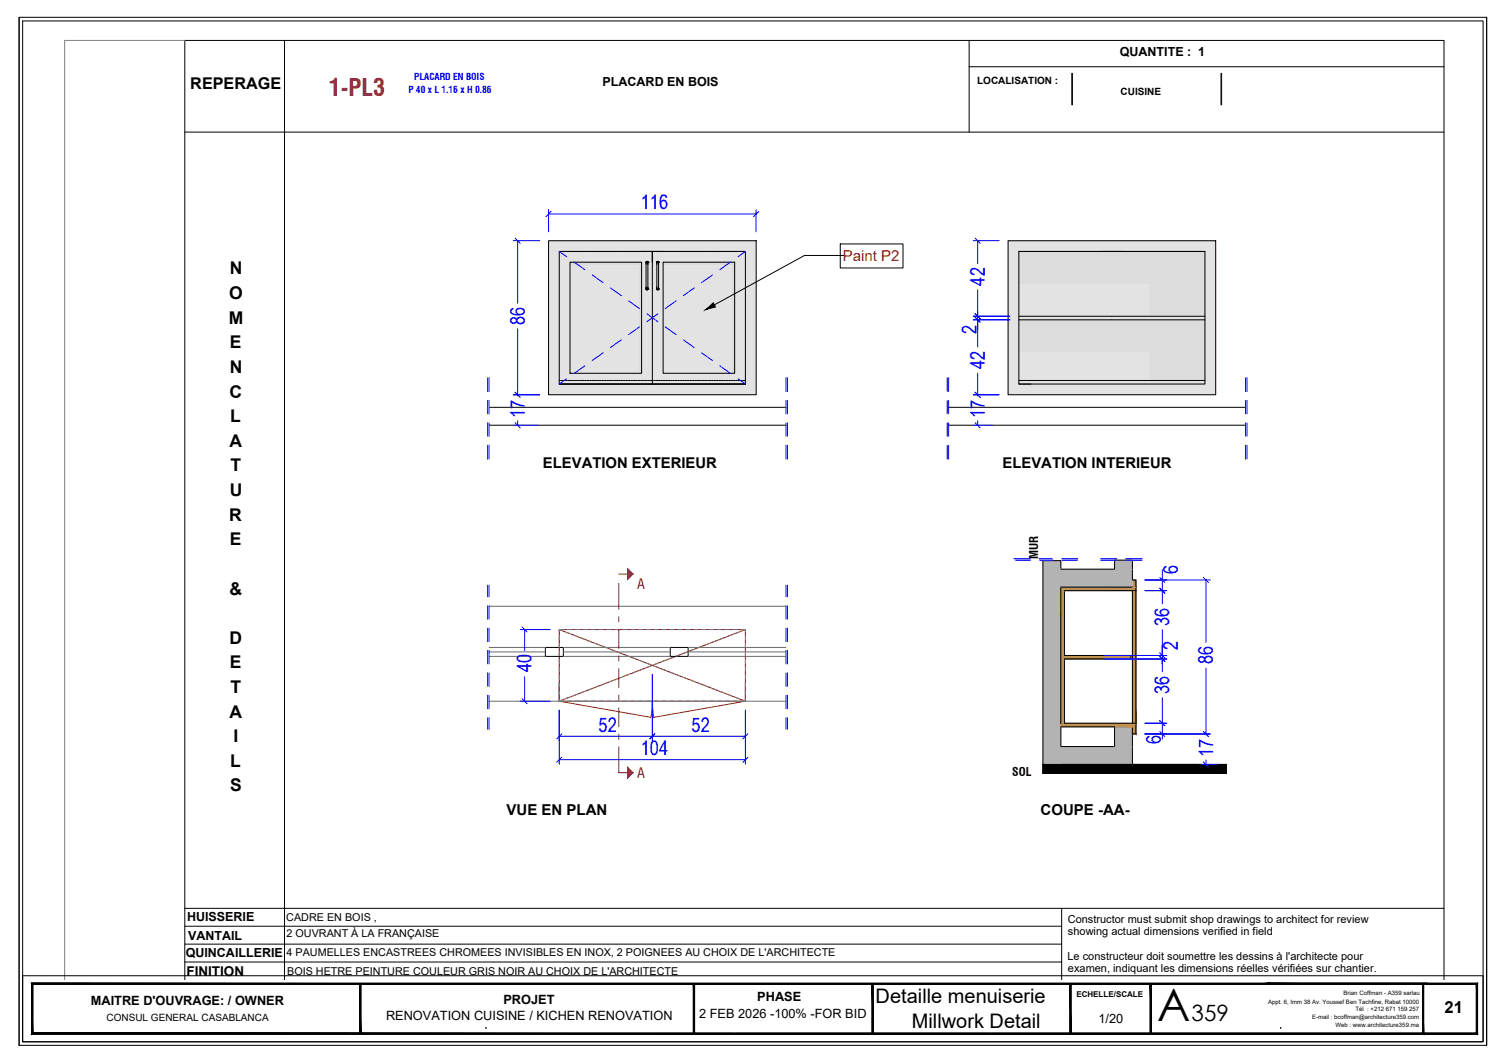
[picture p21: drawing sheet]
<svg xmlns="http://www.w3.org/2000/svg" width="420mm" height="297mm" viewBox="0 0 420 297" stroke-linecap="round" stroke-linejoin="round" font-family="sans-serif">
<defs><g id="words">
<text font-size="12.5" x="323.2" y="285.1">A</text>
<text font-size="6.6" fill="#f00" x="91.9" y="26.8">1-PL3</text>
<text font-size="6.3" x="332.9" y="285.1">359</text>
<g font-size="5.6" fill="#00f">
<text x="179" y="58.4">116</text>
<text x="275.1" y="79.7" transform="rotate(-90 275.1 79.7)">42</text>
<text x="146.6" y="90.7" transform="rotate(-90 146.6 90.7)">86</text>
<text x="272.8" y="93.4" transform="rotate(-90 272.8 93.4)">2</text>
<text x="275.1" y="103" transform="rotate(-90 275.1 103)">42</text>
<text x="146.6" y="116.7" transform="rotate(-90 146.6 116.7)">17</text>
<text x="275.1" y="116.7" transform="rotate(-90 275.1 116.7)">17</text>
<text x="329" y="160.3" transform="rotate(-90 329 160.3)">6</text>
<text x="326.7" y="174.7" transform="rotate(-90 326.7 174.7)">36</text>
<text x="329" y="181.4" transform="rotate(-90 329 181.4)">2</text>
<text x="338.8" y="185.4" transform="rotate(-90 338.8 185.4)">86</text>
<text x="148.5" y="187.7" transform="rotate(-90 148.5 187.7)">40</text>
<text x="326.7" y="193.7" transform="rotate(-90 326.7 193.7)">36</text>
<text x="167.2" y="204.2">52</text>
<text x="193.2" y="204.2">52</text>
<text x="324.3" y="207.6" transform="rotate(-90 324.3 207.6)">6</text>
<text x="179" y="210.8">104</text>
<text x="338.9" y="211.4" transform="rotate(-90 338.9 211.4)">17</text>
</g>
<g font-size="5.6">
<text x="244.6" y="279.9">Detaille menuiserie</text>
<text x="254.7" y="287">Millwork Detail</text>
</g>
<g font-size="4.9">
<text x="64.2" y="76.6">N</text>
<text x="64" y="83.5">O</text>
<text x="63.9" y="90.4">M</text>
<text x="64.2" y="97.2">E</text>
<text x="64.2" y="104.1">N</text>
<text x="64.2" y="111">C</text>
<text x="64.3" y="117.9">L</text>
<text x="64.2" y="124.8">A</text>
<text x="64.4" y="131.6">T</text>
<text x="64.2" y="138.5">U</text>
<text x="64" y="145.4">R</text>
<text x="64.2" y="152.2">E</text>
<text x="64.1" y="166">&amp;</text>
<text x="64.1" y="179.7">D</text>
<text x="64.2" y="186.6">E</text>
<text x="64.4" y="193.5">T</text>
<text x="64.2" y="200.3">A</text>
<text x="65.2" y="207.2">I</text>
<text x="64.3" y="214">L</text>
<text x="64.3" y="220.9">S</text>
</g>
<text font-size="4.6" x="403.5" y="282.8">21</text>
<text font-size="4.5" x="53.2" y="24.7">REPERAGE</text>
<text font-size="4.2" fill="#e40006" x="235.4" y="72.8">Paint P2</text>
<g font-size="4.2">
<text x="141.5" y="227.5">VUE EN PLAN</text>
<text x="290.7" y="227.5">COUPE -AA-</text>
</g>
<g font-size="4.1">
<text x="151.7" y="130.6">ELEVATION EXTERIEUR</text>
<text x="280.1" y="130.6">ELEVATION INTERIEUR</text>
</g>
<g font-size="4" fill="#a80f02">
<text x="178" y="164.3">A</text>
<text x="178" y="217.2">A</text>
</g>
<text font-size="3.8" x="52.1" y="272.6">FINITION</text>
<g font-size="3.6">
<text x="25.4" y="280.7">MAITRE D'OUVRAGE: / OWNER</text>
<text x="140.6" y="280.4">PROJET</text>
<text x="211.6" y="279.4">PHASE</text>
<text x="107.8" y="284.7">RENOVATION CUISINE / KICHEN RENOVATION</text>
<text x="195.3" y="284.3">2 FEB 2026 -100% -FOR BID</text>
<text x="306.9" y="285.5">1/20</text>
</g>
<g font-size="3.5">
<text x="312.8" y="15.6">QUANTITE : 1</text>
<text x="168.3" y="23.9">PLACARD EN BOIS</text>
<text x="52.3" y="257.2">HUISSERIE</text>
<text x="52.5" y="262.3">VANTAIL</text>
<text x="51.9" y="267.2">QUINCAILLERIE</text>
</g>
<g font-size="3.3">
<text x="290" y="156.2" transform="rotate(-90 290 156.2)">MUR</text>
<text x="282.8" y="216.6">SOL</text>
</g>
<g font-size="3.1">
<text x="298.3" y="257.6">Constructor must submit shop drawings to architect for review</text>
<text x="298.3" y="261">showing actual dimensions verified in field</text>
<text x="298.2" y="267.9">Le constructeur doit soumettre les dessins à l'architecte pour</text>
<text x="298.3" y="271.3">examen, indiquant les dimensions réelles vérifiées sur chantier.</text>
</g>
<g font-size="3">
<text x="80" y="257.2">CADRE EN BOIS ,</text>
<text x="80.1" y="261.7">2 OUVRANT À LA FRANÇAISE</text>
<text x="80.1" y="266.8">4 PAUMELLES ENCASTREES CHROMEES INVISIBLES EN INOX, 2 POIGNEES AU CHOIX DE L'ARCHITECTE</text>
<text x="80.2" y="272.2">BOIS HETRE PEINTURE COULEUR GRIS NOIR AU CHOIX DE L'ARCHITECTE</text>
</g>
<g font-size="2.8">
<text x="273" y="23.3">LOCALISATION :</text>
<text x="313.1" y="26.4">CUISINE</text>
<text x="29.7" y="285">CONSUL GENERAL CASABLANCA</text>
</g>
<g font-size="2.7" fill="#00f">
<text x="115.7" y="22.3">PLACARD EN BOIS</text>
<text x="114.1" y="26">P 40 x L 1.16 x H 0.86</text>
</g>
<text font-size="2.2" x="300.7" y="278.3">ECHELLE/SCALE</text>
<g font-size="1.7">
<text x="354.3" y="280.2">Appt. 6, Imm 38 Av. Youssef Ben Tachfine, Rabat 10000</text>
<text x="375.3" y="277.8">Brian Coffman - A359 sarlau</text>
<text x="366.5" y="284.5">E-mail : bcoffman@architecture359.com</text>
<text x="373.1" y="286.7">Web : www.architecture359.ma</text>
<text x="378.7" y="282.4">Tél : +212 671 159 257</text>
</g>
</g></defs>
<g fill="#e3e3e3" stroke="#e3e3e3" stroke-width=".28">
<path d="M281.6 67.2l58 43v-43zM281.6 67.2l58 43h-58z"/>
<path d="M153.2 67.2l58 43v-43zM153.2 67.2l58 43h-58z"/>
</g>
<g fill="#dcdcdc" stroke="#dcdcdc" stroke-width=".28">
<path d="M284.6 70.2l52 8.8v-8.8zM284.6 70.2l52 8.8h-52z"/>
<path d="M321.3 79l15.3 9.3v-9.3zM321.3 79l15.3 9.3h-15.3z"/>
<path d="M284.6 89.3l52 8.8v-8.8zM284.6 89.3l52 8.8h-52z"/>
<path d="M321.3 98.1l15.3 8.1v-8.1zM321.3 98.1l15.3 8.1h-15.3z"/>
<path d="M185.3 73.2l19.9 .5v-.5zM185.3 73.2l19.9 .5h-19.9z"/>
<path d="M204.7 73.7l.5 30.5v-30.5zM204.7 73.7l.5 30.5h-.5z"/>
<path d="M159.2 73.2l20 .5v-.5zM159.2 73.2l20 .5h-20z"/>
<path d="M178.7 73.7l.5 30.5v-30.5zM178.7 73.7l.5 30.5h-.5z"/>
</g>
<path d="M156.2 190.7v5.1M208.2 190.7v5.1" fill="none" stroke="#000" stroke-width=".28"/>
<!-- layer: Portes ARCHICAD_Stylo_No__20 -->
<path d="M156.2 175.8h52v20h-52zM156.2 175.8l52 20-25.6 4.5-.4-4.6-.3 4.6-25.7-4.5M208.2 175.8l-52 20" fill="none" stroke="#e40006" stroke-width=".28"/>
<g fill="#b3b3b3" stroke="#b3b3b3" stroke-width=".28">
<path d="M311.4 208.4l5 5h-5z"/>
<path d="M311.4 208.4h5v5z"/>
<path d="M291.4 156.5l5 56.9v-56.9zM291.4 156.5l5 56.9h-5z"/>
<path d="M296.4 208.4l15 5v-5zM296.4 208.4l15 5h-15z"/>
<path d="M311.4 202.9l5 5.5v-5.5zM311.4 202.9l5 5.5h-5z"/>
<path d="M296.4 158.9l20 5v-5zM296.4 158.9l20 5h-20z"/>
<path d="M311.4 156.4l5 2.5v-2.5zM311.4 156.4l5 2.5h-5z"/>
</g>
<path d="M291.4 156.5h5v2.4h15v-2.5h5v5.5h1v43h-1v-2v10.5h-20h46.2v2.5h-51.3zM297.3 164.9h19.1v37h-19.1v-17.9h18.6v-1h-18.6zM316.4 163.9h-20v38M152.4 180.7h5v2.5h-5zM187.2 180.7h5v2.5h-5zM296.4 202.9h15v5.5h-15z" fill="none" stroke="#000" stroke-width=".28"/>
<path d="M291.3 213.4l51.3 2.5v-2.5zM291.3 213.4l51.3 2.5h-51.3z" fill="#000" stroke="#000" stroke-width=".28"/>
<g fill="#bd8b17" stroke="#bd8b17" stroke-width=".28">
<path d="M316.4 201.9h1l-1 1z"/>
<path d="M296.4 163.9h.9v1z"/>
<path d="M316.4 163.9l1 1h-1z"/>
<path d="M316.4 163.9h1v1z"/>
<path d="M317.4 201.9v1h-1zM316.4 202.9l1 2v-2zM316.4 202.9l1 2h-1z"/>
<path d="M296.4 201.9l20 1v-1zM296.4 201.9l20 1h-20z"/>
<path d="M296.4 163.9l.9 1h-.9zM296.4 164.9l.9 37v-37zM296.4 164.9l.9 37h-.9z"/>
<path d="M297.3 163.9l19.1 1v-1zM297.3 163.9l19.1 1h-19.1z"/>
<path d="M316.4 161.9l1 2v-2zM316.4 161.9l1 2h-1z"/>
<path d="M297.3 183l18.6 1v-1zM297.3 183l18.6 1h-18.6z"/>
<path d="M316.4 164.9l1 37v-37zM316.4 164.9l1 37h-1z"/>
</g>
<path d="M136.6 169.3h83M136.6 183.2h15.8M136.6 182h15.8M136.6 180.7h15.8M136.6 195.8h83M157.4 183.2h29.8M157.4 182h29.8M157.4 180.7h29.8M192.2 183.2h27.4M192.2 182h27.4M192.2 180.7h27.4" fill="none" stroke="#6a6a6a" stroke-width=".28"/>
<g fill="none" stroke="#808080" stroke-width=".28">
<path d="M156.2 175.8h1.3M156.2 175.8v.6M156.2 177.5v1.1M156.2 179.7v1.1M156.2 175.8l.9 .3M158.1 176.5l1 .4M158.6 175.8h1.1M160.2 177.3l1 .4M160.8 175.8h1.1M162.2 178l1 .4M163 175.8h1.1M164.3 178.8l1 .4"/>
<path d="M165.2 175.8h1.1M166.3 179.6l1 .4M167.4 175.8h1.1M169.6 175.8h1.1M171.8 175.8h1.1M174 175.8h1.1M176.2 175.8h1.1M178.4 175.8h1.1M180.6 175.8h1.1M182.8 175.8h1.1M185 175.8h1.1M187.2 175.8h1.1"/>
<path d="M189.4 175.8h1.1M191.6 175.8h1.1M193.8 175.8h1.1M196 175.8h1.1M198.2 179.6l-1.1 .4M198.2 175.8h1.1M200.2 178.8l-1 .4M200.4 175.8h1.1M202.3 178l-1.1 .4M202.6 175.8h1.1M204.3 177.3l-1 .4M204.8 175.8h1.1"/>
<path d="M206.4 176.5l-1.1 .4M207 175.8h1.2v.6M208.2 177.5v1.1M208.2 179.7v1.1M208.2 175.8l-.8 .3M156.2 195.1v.7h1.3M156.2 181.9v1.1M156.2 184.1v1.1M156.2 186.3v1.1M156.2 188.5v1.1M156.2 190.7v1.1M156.2 192.9v1.1"/>
<path d="M157.1 195.4l-.9 .4M158.6 195.8h1.1M159.1 194.6l-1 .4M160.8 195.8h1.1M161.2 193.9l-1 .3M163 195.8h1.1M163.2 193l-1 .4M165.2 195.8h1.1M165.3 192.3l-1 .4M167.3 191.5l-1 .4M167.4 195.8h1.1M168.4 180.4l1 .4"/>
<path d="M169.4 190.7l-1 .4M169.6 195.8h1.1M170.4 181.2l1 .4M171.4 189.9l-1 .4M171.8 195.8h1.1M172.5 182l1 .4M173.5 189.1l-1 .4M174 195.8h1.1M174.5 182.8l1.1 .4M175.6 188.3l-1.1 .4M176.2 195.8h1.1M176.6 183.6l1 .4"/>
<path d="M177.6 187.5l-1 .4M178.4 195.8h1.1M178.6 184.4l1.1 .4M179.7 186.7l-1.1 .4M180.6 195.8h1.1M180.7 185.2l1 .4M181.7 186l-1 .3M182.8 186l1 .3M182.8 195.8h1.1M183.8 185.2l-1 .4M184.8 186.7l1 .4M185 195.8h1.1"/>
<path d="M185.8 184.4l-1 .4M186.9 187.5l1 .4M187.2 195.8h1.1M187.9 183.6l-1 .4M188.9 188.3l1 .4M189.4 195.8h1.1M189.9 182.8l-1 .4M191 189.1l1 .4M191.6 195.8h1.1M192 182l-1 .4M193 189.9l1.1 .4M193.8 195.8h1.1"/>
<path d="M194.1 181.2l-1.1 .4M195.1 190.7l1 .4M196 195.8h1.1M196.1 180.4l-1 .4M197.1 191.5l1.1 .4M198.2 195.8h1.1M199.2 192.3l1 .4M200.4 195.8h1.1M201.2 193l1.1 .4M202.6 195.8h1.1M203.3 193.9l1 .3M204.8 195.8h1.1"/>
<path d="M205.3 194.6l1.1 .4M207.4 195.4l.8 .4M208.2 195.1v.7h-1.2M208.2 181.9v1.1M208.2 184.1v1.1M208.2 186.3v1.1M208.2 188.5v1.1M208.2 190.7v1.1M208.2 192.9v1.1"/>
</g>
<!-- layer: 0_Stylo_No__6 -->
<g fill="none" stroke="#00f" stroke-width=".28">
<path d="M156.2 70.2l2.1 1.5M160.3 73.1l3.1 2.2M165.4 76.8l3.1 2.1M199.1 76.8l-3.1 2.1M204.1 73.1l-3 2.2M208.2 70.2l-2 1.5M168.5 98.5l-3.1 2.2M170.5 80.4l3.1 2.1M173.6 94.9l-3.1 2.1M175.6 84l3.1 2.2M178.7 91.2l-3.1 2.2M180.7 87.6l3.1 2.2"/>
<path d="M183.8 87.6l-3.1 2.2M185.8 91.2l3.1 2.2M188.9 84l-3.1 2.2M190.9 94.9l3.1 2.1M194 80.4l-3.1 2.1M196 98.5l3.1 2.2M136.2 105.4v3.9M136.2 111.8v3.8M136.2 118.1v3.7M136.6 105.4v3.9M136.6 111.8v3.8M136.6 118.1v3.7"/>
<path d="M158.3 105.7l-2.1 1.5M163.4 102.1l-3.1 2.2M201.1 102.1l3 2.2M206.2 105.7l2 1.5M219.6 105.4v3.9M219.6 111.8v3.8M219.6 118.1v3.7M220 105.4v3.9M220 111.8v3.8M220 118.1v3.7M264.6 105.4v3.9M264.6 111.8v3.8"/>
<path d="M264.6 118.1v3.7M265 105.4v3.9M265 111.8v3.8M265 118.1v3.7M348 105.4v3.9M348 111.8v3.8M348 118.1v3.7M348.4 105.4v3.9M348.4 111.8v3.8M348.4 118.1v3.7M136.2 124.3v3.9M136.6 124.3v3.9"/>
<path d="M219.6 124.3v3.9M220 124.3v3.9M264.6 124.3v3.9M265 124.3v3.9M348 124.3v3.9M348.4 124.3v3.9M283.2 156h4.6M283.6 156.4h4.4M290.3 156h3.7M290.5 156.4h3.7M296.5 156h4.6M296.7 156.4h4.4"/>
<path d="M307.5 156.4h4.5M307.5 156h4.5M314.5 156.4h4.6M314.5 156h4.6M136.2 163.4v3.2M136.2 169.1v3.8M136.2 175.4v3.7M136.6 163.4v3.2M136.6 169.1v3.8M136.6 175.4v3.7M219.6 163.4v3.2M219.6 169.1v3.8"/>
<path d="M219.6 175.4v3.7M220 163.4v3.2M220 169.1v3.8M220 175.4v3.7M136.2 181.6v3.8M136.2 187.9v3.7M136.2 194.1v3.8M136.6 181.6v3.8M136.6 187.9v3.7M136.6 194.1v3.8M219.6 181.6v3.8M219.6 187.9v3.7"/>
<path d="M219.6 194.1v3.8M220 181.6v3.8M220 187.9v3.7M220 194.1v3.8M136.2 200.3v3.3M136.6 200.3v3.3M219.6 200.3v3.3M220 200.3v3.3"/>
</g>
<!-- layer: _ARCHI-MURS_Stylo_No__41 -->
<path d="M51.6 273.6v-262.3h351.8v262.3" fill="none" stroke="#000" stroke-width=".28"/>
<!-- layer: _ARCHI-MURS_Stylo_No__2 -->
<path d="M51.6 11.3h-33.5v262.3" fill="none" stroke="#808080" stroke-width=".28"/>
<!-- layer: _ARCHI-MURS_Stylo_No__1 -->
<path d="M270.7 18.6h132.7M270.7 11.3v25.6M299.4 20.5v8.8M299.6 20.5v8.8M341.1 20.5v8.8M341.3 20.5v8.8M51.6 253.6h351.8M51.6 258.6h245M51.6 268.6h245M51.6 263.6h245" fill="none" stroke="#000" stroke-width=".28"/>
<!-- layer: _ARCHI-TABLEAUX_Stylo_No__1 -->
<path d="M79.5 11.3v262.3M51.6 36.9h351.8M296.6 253.6v20" fill="none" stroke="#000" stroke-width=".28"/>
<!-- layer: 0_Stylo_No__7 -->
<g fill="none" stroke="#000" stroke-width=".28">
<path d="M153.2 67.2h58v43h-58zM156.2 70.2h.3M156.7 70.2h.3M157.2 70.2h.3M157.6 70.2h.4M158.1 70.2h.4M158.6 70.2h.3M159.1 70.2h.3M159.2 73.2h20v31h-20zM159.6 70.2h.3M160 70.2h.4M160.5 70.2h.3"/>
<path d="M161 70.2h.3M161.5 70.2h.3M161.9 70.2h.4M162.4 70.2h.3M162.9 70.2h.3M163.4 70.2h.3M163.9 70.2h.3M164.3 70.2h.3M164.8 70.2h.3M165.3 70.2h.3M165.8 70.2h.3M166.2 70.2h.3"/>
<path d="M166.7 70.2h.3M167.2 70.2h.3M167.7 70.2h.3M168.1 70.2h.3M168.6 70.2h.3M169.1 70.2h.3M169.6 70.2h.3M170 70.2h.3M170.5 70.2h.3M171 70.2h.3M171.5 70.2h.3M171.9 70.2h.4"/>
<path d="M172.4 70.2h.3M172.9 70.2h.3M173.4 70.2h.3M173.8 70.2h.4M174.3 70.2h.3M174.8 70.2h.3M175.3 70.2h.3M175.7 70.2h.4M176.2 70.2h.4M176.7 70.2h.3M177.2 70.2h.3M177.7 70.2h.3"/>
<path d="M178.1 70.2h.4M178.6 70.2h.3M179.1 70.2h29.1v37M180.5 73.2v7.6M180.5 73.2h.1M180.5 73.1h.1M180.5 73.1v.1M180.5 73.1l.2-.2 .3 .2M181 73.1v.1M181 73.1h.1M181 73.2v7.6M181 73.2h.1"/>
<path d="M181.9 70.2h.3v3v-3h3.1M183.5 73.2v7.6l.2 .1 .3-.1M183.5 73.2h.1M183.5 73.1h.1M184 73.1l-.3-.2-.2 .3M184 73.1v.1M184 73.1h.1M184 73.2v7.6M184 73.2h.1M185.3 73.2h19.9v31h-19.9zM281.6 67.2h58v43h-58zM284.6 70.2h52v37h-52z"/>
<path d="M284.6 70.2h.3M285.1 70.2h.3M285.6 70.2h.3M286 70.2h.3M286.5 70.2h.3M287 70.2h.3M287.5 70.2h.3M287.9 70.2h.3M288.4 70.2h.3M288.9 70.2h.3M289.4 70.2h.3M289.8 70.2h.4"/>
<path d="M290.3 70.2h.3M290.8 70.2h.3M291.3 70.2h.3M291.7 70.2h.4M292.2 70.2h.3M292.7 70.2h.3M293.2 70.2h.3M293.6 70.2h.4M294.1 70.2h.3M294.6 70.2h.3M295.1 70.2h.3M295.6 70.2h.3"/>
<path d="M296 70.2h.4M296.5 70.2h.3M297 70.2h.3M297.5 70.2h.3M297.9 70.2h.4M298.4 70.2h.3M298.9 70.2h.3M299.4 70.2h.3M299.8 70.2h.4M300.3 70.2h.3M300.8 70.2h.3M301.3 70.2h.3"/>
<path d="M301.8 70.2h.3M302.2 70.2h.3M302.7 70.2h.3M303.2 70.2h.3M303.7 70.2h.3M304.1 70.2h.3M304.6 70.2h.3M305.1 70.2h.3M305.6 70.2h.3M306 70.2h.3M306.5 70.2h.3M307 70.2h.3"/>
<path d="M307.5 70.2h.3M307.6 70.2h3h-.3M307.9 70.2h.4M308.4 70.2h.3M308.9 70.2h.3M309.4 70.2h.3M309.8 70.2h.4M310.6 70.2h3.2M313.9 70.2h.4M314.4 70.2h.3M314.9 70.2h.3M315.4 70.2h.3"/>
<path d="M315.8 70.2h.4M316.3 70.2h.3M316.8 70.2h.3M317.3 70.2h.3M317.8 70.2h.3M318.2 70.2h.3M318.7 70.2h.3M319.2 70.2h.3M319.7 70.2h.3M320.1 70.2h.3M320.6 70.2h.3M321.1 70.2h.3"/>
<path d="M321.6 70.2h.3M322 70.2h.3M322.5 70.2h.3M323 70.2h.3M323.5 70.2h.3M323.9 70.2h.4M324.4 70.2h.3M324.9 70.2h.3M325.4 70.2h.3M325.8 70.2h.4M326.3 70.2h.3M326.8 70.2h.3"/>
<path d="M327.3 70.2h.3M327.7 70.2h.4M328.2 70.2h.3M328.7 70.2h.3M329.2 70.2h.3M329.6 70.2h.4M330.1 70.2h.4M330.6 70.2h.3M331.1 70.2h.3M331.6 70.2h.3M332 70.2h.4M332.5 70.2h.3"/>
<path d="M333 70.2h.3M333.5 70.2h.3M333.9 70.2h.4M334.4 70.2h.3M334.9 70.2h.3M335.4 70.2h.3M335.9 70.2h.3M336.3 70.2h.3M180.5 80.7h.1M180.5 80.8h.1M180.5 80.8h.5M181 80.8h.1"/>
<path d="M181 80.7h.1M183.5 80.7h.1M184 80.7h.1M184 80.8h.1M284.6 88.3h52M284.6 89.3h52M136.6 113.7h83M156.2 106.2h.3M156.5 107.2h-.3h52M156.7 106.2h.3M157.2 106.2h.3M157.6 106.2h.4"/>
<path d="M158.1 106.2h.4M158.6 106.2h.3M159.1 106.2h.3M159.6 106.2h.3M160 106.2h.4M160.5 106.2h.3M161 106.2h.3M161.5 106.2h.3M161.9 106.2h.4M162.4 106.2h.3M162.9 106.2h.3M163.4 106.2h.3"/>
<path d="M163.9 106.2h.3M164.3 106.2h.3M164.8 106.2h.3M165.3 106.2h.3M165.8 106.2h.3M166.2 106.2h.3M166.7 106.2h.3M167.2 106.2h.3M167.7 106.2h.3M168.1 106.2h.3M168.6 106.2h.3M169.1 106.2h.3"/>
<path d="M169.6 106.2h.3M170 106.2h.3M170.5 106.2h.3M171 106.2h.3M171.5 106.2h.3M171.9 106.2h.4M172.4 106.2h.3M172.9 106.2h.3M173.4 106.2h.3M173.8 106.2h.4M174.3 106.2h.3M174.8 106.2h.3"/>
<path d="M175.3 106.2h.3M175.7 106.2h.4M176.2 106.2h.4M176.7 106.2h.3M177.2 106.2h.3M177.7 106.2h.3M178.1 106.2h.4M178.6 106.2h.3M179.1 106.2h.3M179.6 106.2h.3M180 106.2h.4M180.5 106.2h.3"/>
<path d="M181 106.2h.3M181.5 106.2h.3M181.9 106.2h.6M182.5 107.2h-26.3v-37h26v37h26M182.7 107.2h.3M182.7 106.2h.3M183.2 107.2h.3M183.2 106.2h.3M183.6 107.2h.4M183.6 106.2h.4M184.1 107.2h.3M184.1 106.2h.3"/>
<path d="M184.6 107.2h.3M184.6 106.2h.3M185.1 107.2h.3M185.1 106.2h.3M185.5 107.2h.4M185.5 106.2h.4M186 107.2h.4M186 106.2h.4M186.5 107.2h.3M186.5 106.2h.3M187 107.2h.3M187 106.2h.3"/>
<path d="M187.5 107.2h.3M187.5 106.2h.3M187.9 107.2h.4M187.9 106.2h.4M188.4 107.2h.3M188.4 106.2h.3M188.9 107.2h.3M188.9 106.2h.3M189.4 107.2h.3M189.4 106.2h.3M189.8 107.2h.4M189.8 106.2h.4"/>
<path d="M190.3 107.2h.3M190.3 106.2h.3M190.8 107.2h.3M190.8 106.2h.3M191.3 107.2h.3M191.3 106.2h.3M191.7 107.2h.4M191.7 106.2h.4M192.2 107.2h.4M192.2 106.2h.4M192.7 107.2h.3M192.7 106.2h.3"/>
<path d="M193.2 107.2h.3M193.2 106.2h.3M193.7 107.2h.3M193.7 106.2h.3M194.1 107.2h.4M194.1 106.2h.4M194.6 107.2h.3M194.6 106.2h.3M195.1 107.2h.3M195.1 106.2h.3M195.6 107.2h.3M195.6 106.2h.3"/>
<path d="M196 107.2h.4M196 106.2h.4M196.5 107.2h.3M196.5 106.2h.3M197 107.2h.3M197 106.2h.3M197.5 107.2h.3M197.5 106.2h.3M198 107.2h.3M198 106.2h.3M198.4 107.2h.3M198.4 106.2h.3"/>
<path d="M198.9 107.2h.3M198.9 106.2h.3M199.4 107.2h.3M199.4 106.2h.3M199.9 107.2h.3M199.9 106.2h.3M200.3 107.2h.3M200.3 106.2h.3M200.8 107.2h.3M200.8 106.2h.3M201.3 107.2h.3M201.3 106.2h.3"/>
<path d="M201.8 107.2h.3M201.8 106.2h.3M202.2 107.2h.3M202.2 106.2h.3M202.7 107.2h.3M202.7 106.2h.3M203.2 107.2h.3M203.2 106.2h.3M203.7 107.2h.3M203.7 106.2h.3M204.1 107.2h.3M204.1 106.2h.3"/>
<path d="M204.6 107.2h.3M204.6 106.2h.3M205.1 107.2h.3M205.1 106.2h.3M205.6 107.2h.3M205.6 106.2h.3M206 107.2h.4M206 106.2h.4M206.5 107.2h.3M206.5 106.2h.3M207 107.2h.3M207 106.2h.3"/>
<path d="M207.5 107.2h.3M207.5 106.2h.3M207.9 107.2h.3M207.9 106.2h.3M265 113.7h83M284.6 107.2h3.4M284.6 106.2h52"/>
</g>
<!-- layer: SectionCutEdges_Stylo_No__7 -->
<path d="M136.6 118.7h83M265 118.7h83M296.4 213.4h38.3" fill="none" stroke="#000" stroke-width=".28"/>
<!-- layer: 0_Stylo_No__1 -->
<path d="M316.4 164.9h1M316.4 201.9h1" fill="none" stroke="#000" stroke-width=".28"/>
<!-- layer: _ARCHI-MURS_Stylo_No__8 -->
<path d="M175.3 158.8l1.5 1.5-1.5 1.5zM172.9 160.3h2.4M172.9 215.7h2.4M175.3 214.2l1.5 1.5-1.5 1.5z" fill="none" stroke="#a80f02" stroke-width=".28"/>
<g fill="#a80f02" stroke="#a80f02" stroke-width=".28">
<path d="M175.3 158.8l1.5 1.5h-1.5zM175.3 160.3v1.5l1.5-1.5z"/>
<path d="M175.3 214.2l1.5 1.5h-1.5zM175.3 215.7v1.5l1.5-1.5z"/>
</g>
<!-- layer: 0_Stylo_No__8 -->
<path d="M172.9 162.9v7.2M172.9 172.2v1.4M172.9 175.7v5.3M172.9 183.1v1.4M172.9 186.7v5.2M172.9 194.1v1.4M172.9 197.6v5.3M172.9 205v1.4M172.9 208.5v7.2" fill="none" stroke="#a80f02" stroke-width=".28"/>
<!-- layer: _ARCHI-NME -->
<g fill="none" stroke="#00f" stroke-width=".28">
<path d="M153.2 58.5v6.2M153.2 59.7h58M211.2 58.5v6.2M143.4 67.2h7.3M144.6 67.2v17.4M271.9 67.2h7.2M273.1 67.2v6.4M144.6 91.8v18.7M271.9 89.3h10.2M271.9 88.3h10.2M273.1 86.9v5.2M273.1 80.9v7.4"/>
<path d="M273.1 89.3v7.6M143.4 118.7h6.9M143.4 110.2h7.3M144.6 117.4v1.3M271.9 118.7h5.3M271.9 110.2h7.2M273.1 104.2v6.3M273.1 117.4v1.3M324.7 159.1v9.5M145.3 175.8h8.4M146.6 175.8v5.8M319.8 164.9h6.1"/>
<path d="M319.8 161.9h18.3M324.7 175.8v7.2M336.9 161.9v17.4M145.3 195.8h8.4M146.6 188.9v6.9M156.2 198.3v15M182.2 188.2v18.6M208.2 198.3v15M308.6 184h17.3M308.6 183h17.3M324.7 194.8v11.5M324.7 180.1v5.3"/>
<path d="M324.7 184v3.6M336.9 186.5v18.7M156.2 205.5h52M156.2 212.1h52M319.8 204.9h18.3M319.8 201.9h6.1M335.6 213.4h4.5M336.9 212.1v1.3"/>
</g>
<!-- layer: 0 -->
<g fill="none" stroke="#00f" stroke-width=".28">
<path d="M153.9 59l-1.4 1.5M212 59l-1.5 1.5M143.9 66.5l1.4 1.4M272.4 66.5l1.4 1.4M272.4 88.6l1.4 1.4M272.4 87.6l1.4 1.4M143.9 118l1.4 1.4M143.9 109.5l1.4 1.4M272.4 118l1.4 1.4M272.4 109.5l1.4 1.4M145.8 175l1.5 1.5M324 164.2l1.4 1.4"/>
<path d="M324 161.2l1.4 1.4M336.2 161.2l1.4 1.4M145.8 195l1.5 1.5M324 183.3l1.4 1.4M324 182.3l1.4 1.4M157 204.8l-1.5 1.5M157 211.4l-1.5 1.4M182.9 204.8l-1.4 1.5M209 204.8l-1.5 1.5M209 211.4l-1.5 1.4M324 201.2l1.4 1.4M324 204.2l1.4 1.4"/>
<path d="M336.2 212.7l1.4 1.4M336.2 204.2l1.4 1.4"/>
</g>
<!-- layer: 2D - Etiquettes_Stylo_No__1 -->
<path d="M234.7 68.1h17.6v6.7h-17.6z" fill="none" stroke="#000" stroke-width=".28"/>
<!-- layer: 0 -->
<path d="M197.4 86.3l2.2-1.2 .3 .6zM197.4 86.3l2.2-1.2-.4-.6z" fill="#000" stroke="#000" stroke-width=".28"/>
<path d="M235.8 71.3h-11.1l-27.3 15" fill="none" stroke="#000" stroke-width=".28"/>
<!-- layer: Calque ArchiCAD_Stylo_No__1 -->
<path d="M354.5 274.5l44.2 .3v-.3zM354.5 274.5l44.2 .3h-44.2z" fill="#000" stroke="#000" stroke-width=".28"/>
<g fill="none" stroke="#000" stroke-width=".28">
<path d="M8.8 274.5h404v14.2h-404zM9.2 274.8h91.3v13.6h-91.3zM193.7 274.8v13.6M194 274.8v13.6M205 274.8h-104.2v13.6h104.2M205.4 274.8h71M243.6 274.8v13.6M243.9 274.8v13.6M276.8 274.8h22.1v13.6h-22.1M299.2 274.8h22.1v13.6h-22.1zM321.6 274.8h90.8v13.6h-90.8zM354.4 274.6l.1-.1v.1"/>
<path d="M354.5 274.5h44.2v.3h-44.2zM205.4 288.4h71"/>
</g>
<!-- layer: Calque ArchiCAD_Stylo_No__62 -->
<g fill="#000" stroke="#000" stroke-width=".28">
<path d="M8.8 274.5l.4 .3h-.4zM8.8 274.8h.4v13.6zM397.4 274.8h.3v13.6zM397.7 274.5v.3h-.3zM412.4 274.8h.4v13.6zM412.8 274.5v.3h-.4z"/>
<path d="M8.8 274.8v13.6h.4zM8.8 288.4h.4l-.4 .3z"/>
<path d="M100.5 274.8l.3 13.6v-13.6zM100.5 274.8l.3 13.6h-.3z"/>
<path d="M193.7 274.8l.3 13.6v-13.6zM193.7 274.8l.3 13.6h-.3z"/>
<path d="M243.6 274.8l.3 13.6v-13.6zM243.6 274.8l.3 13.6h-.3z"/>
<path d="M298.9 274.8l.3 13.6v-13.6zM298.9 274.8l.3 13.6h-.3z"/>
<path d="M321.3 274.8l.3 13.6v-13.6zM321.3 274.8l.3 13.6h-.3z"/>
<path d="M397.4 274.8v13.6h.3zM397.4 288.4h.3v.3z"/>
<path d="M412.4 274.8v13.6h.4zM412.4 288.4h.4v.3z"/>
<path d="M8.8 274.5l403.6 .3 .4-.3zM8.8 274.5l403.6 .3h-403.2z"/>
<path d="M9.2 288.4l403.6 .3-.4-.3zM8.8 288.7l.4-.3 403.6 .3z"/>
</g>
<path d="M5.3 4.8h410v287h-410z" fill="none" stroke="#000" stroke-width=".28"/>
<!-- layer: Murs_Stylo_No__1 -->
<path d="M5.3 4.8v287M415.3 4.8v287" fill="none" stroke="#000" stroke-width=".28"/>
<!-- layer: P1CONTINU_Stylo_No__1 -->
<path d="M6.3 5.8h408v285h-408zM6.3 272.5v18.3h408v-18.3M6.3 272.4h408M135.7 286.9l.1 .1M357.8 286.9l-.1 .1" fill="none" stroke="#000" stroke-width=".28"/>
<use href="#words"/>
</svg>
